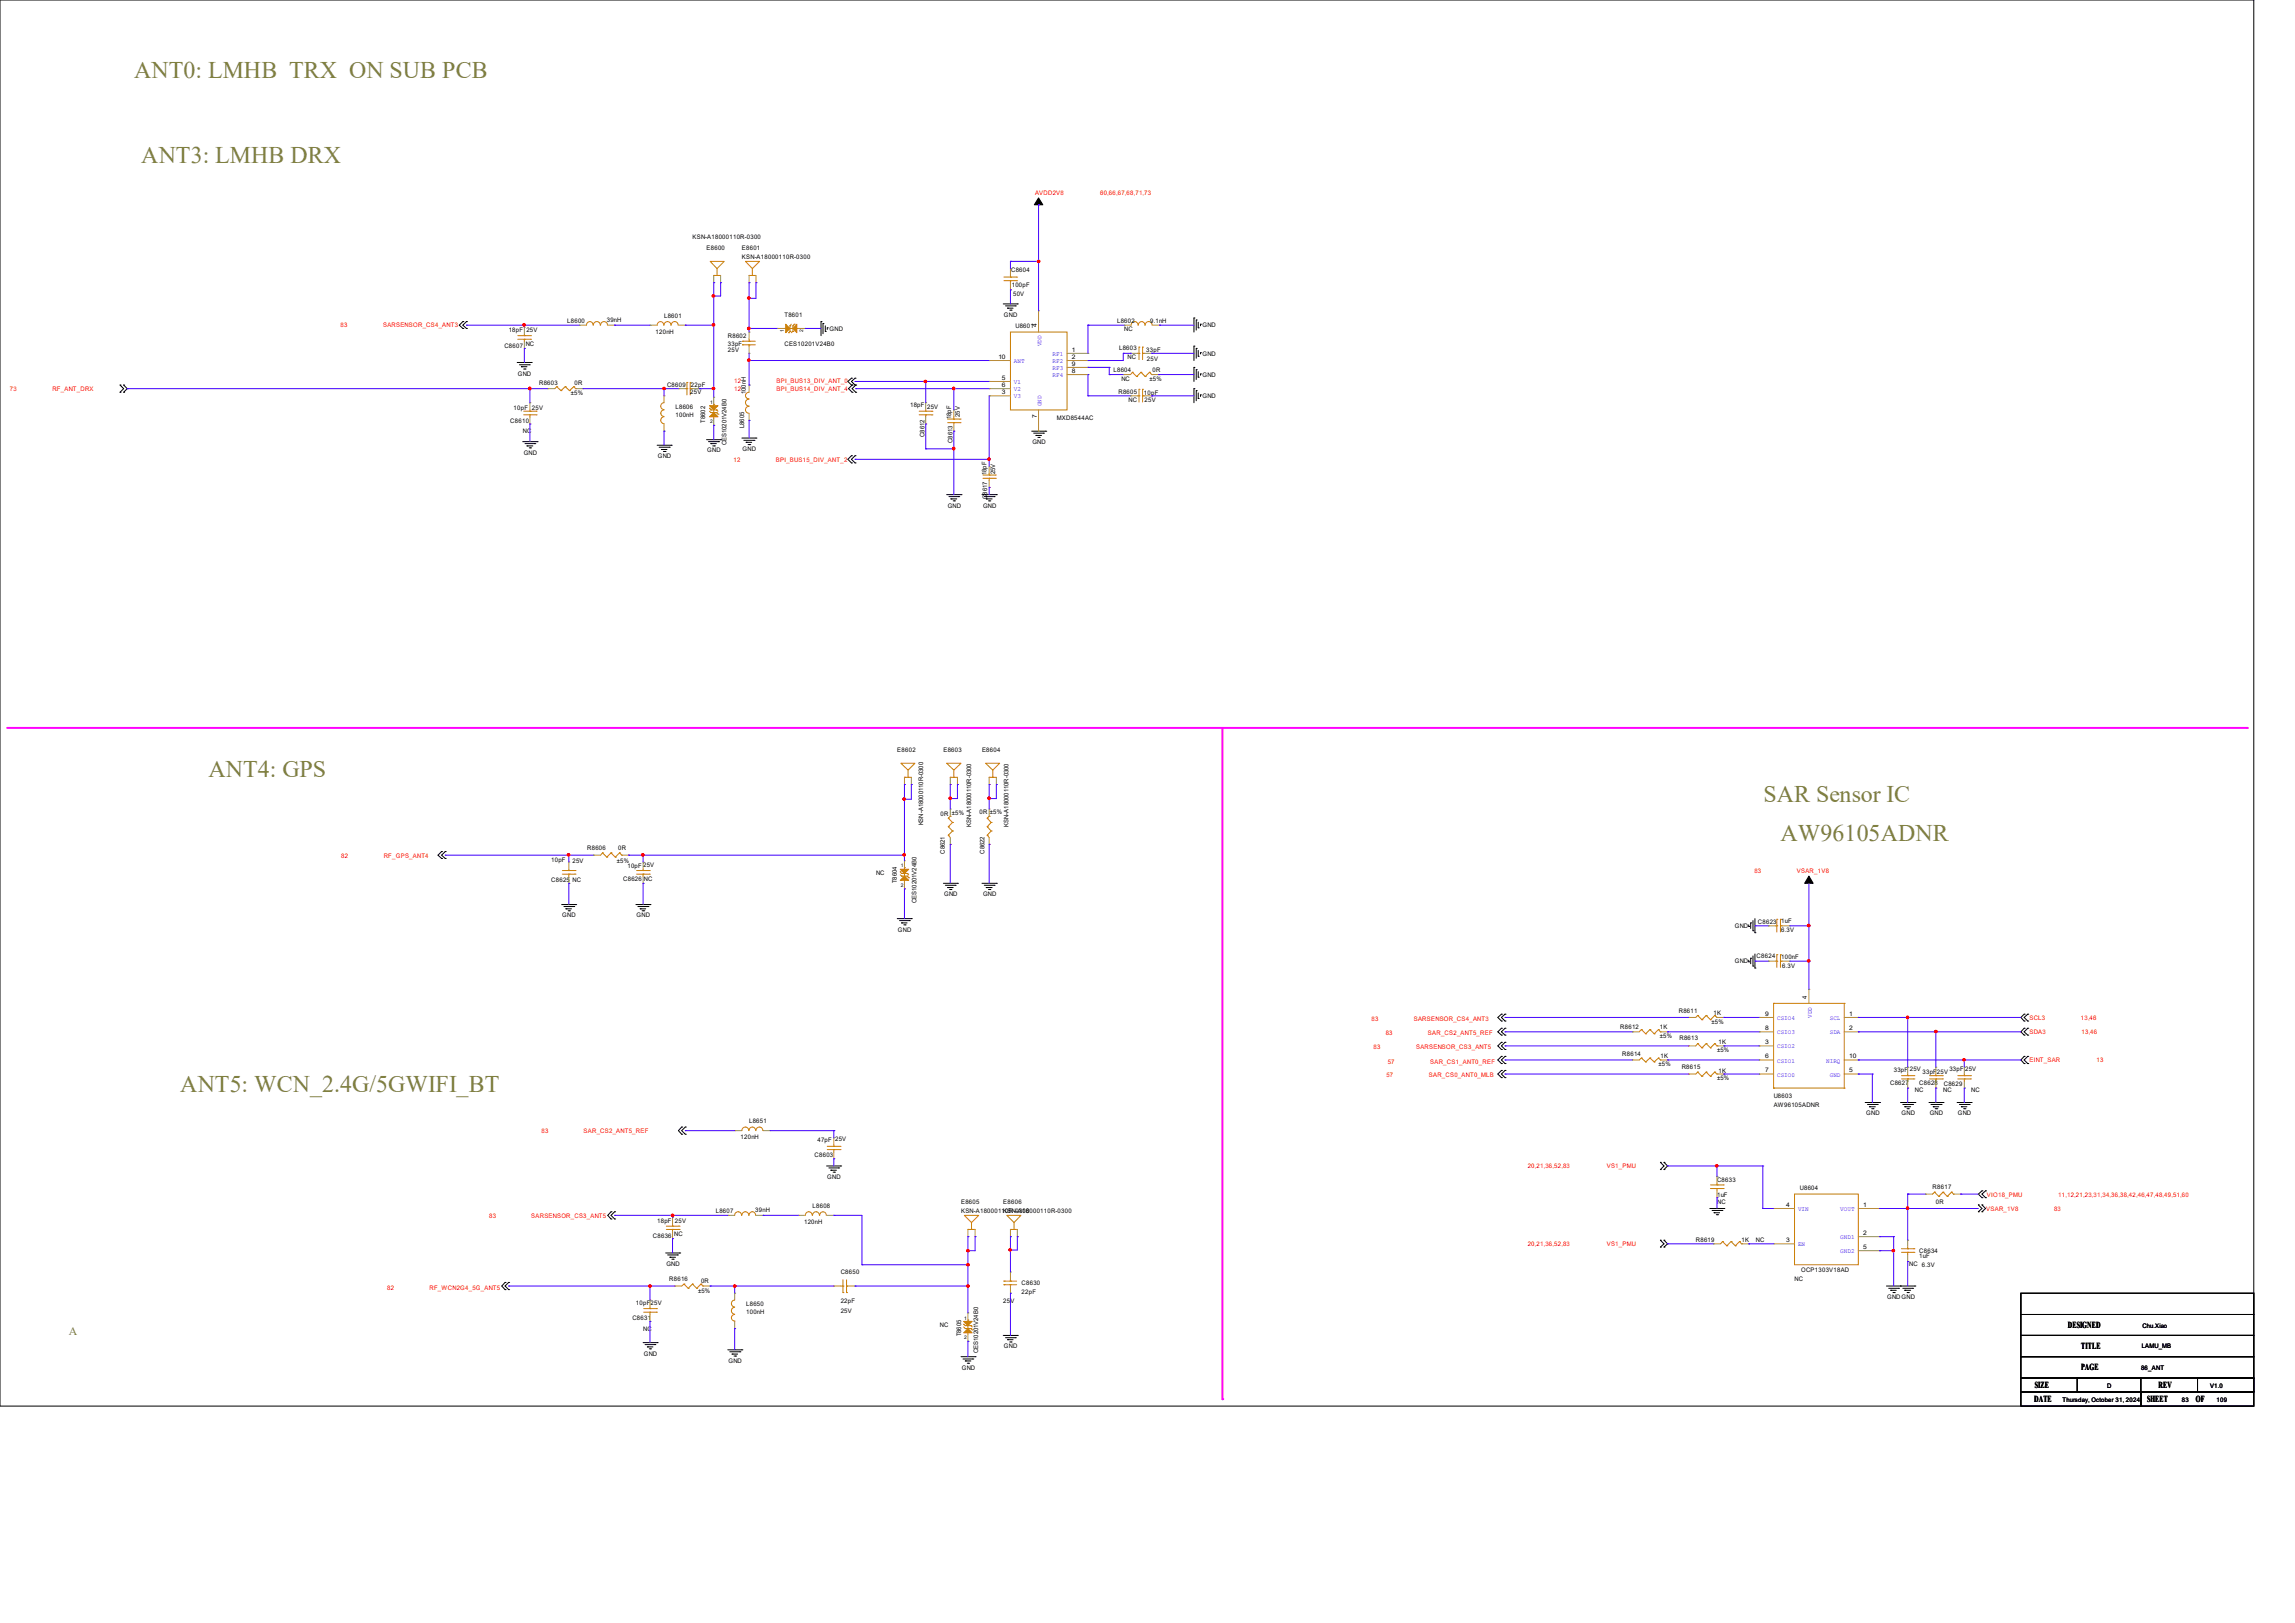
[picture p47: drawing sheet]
<svg xmlns="http://www.w3.org/2000/svg" width="297mm" height="210mm" viewBox="0 0 297 210" stroke-linecap="round" stroke-linejoin="round" font-family="sans-serif">
<defs><g id="words">
<g font-size="3.1" fill="#808040">
<text x="17.4" y="10.1">ANT0: LMHB TRX ON SUB PCB</text>
<text x="18.3" y="21">ANT3: LMHB DRX</text>
<text x="27" y="100.6">ANT4: GPS</text>
<text x="228.2" y="103.8">SAR Sensor IC</text>
<text x="230.4" y="108.8">AW96105ADNR</text>
<text x="23.3" y="141.3">ANT5: WCN_2.4G/5GWIFI_BT</text>
</g>
<text font-size="1.5" fill="#808040" x="8.9" y="172.7">A</text>
<g font-size="1.2">
<text x="267.6" y="171.8">DESIGNED</text>
<text x="263.3" y="179.6">SIZE</text>
<text x="269.4" y="174.6">TITLE</text>
<text x="269.4" y="177.3">PAGE</text>
<text x="279.3" y="179.6">REV</text>
<text x="263.3" y="181.4">DATE</text>
<text x="277.9" y="181.4">SHEET</text>
<text x="284.2" y="181.4">OF</text>
</g>
<g font-size=".8" fill="#f00">
<text x="133.9" y="25.3">AVDD2V8</text>
<text x="142.4" y="25.3">60,66,67,68,71,73</text>
<text x="44.1" y="42.4">83</text>
<text x="49.6" y="42.4">SARSENSOR_CS4_ANT3</text>
<text x="1.3" y="50.6">73</text>
<text x="6.8" y="50.6">RF_ANT_DRX</text>
<text x="95" y="49.6">12</text>
<text x="95" y="50.6">12</text>
<text x="100.5" y="49.6">BPI_BUS13_DIV_ANT_0</text>
<text x="100.5" y="50.6">BPI_BUS14_DIV_ANT_4</text>
<text x="94.9" y="59.7">12</text>
<text x="100.4" y="59.7">BPI_BUS15_DIV_ANT_2</text>
<text x="44.2" y="111">82</text>
<text x="49.7" y="111">RF_GPS_ANT4</text>
<text x="227" y="113">83</text>
<text x="232.5" y="113">VSAR_1V8</text>
<text x="262.6" y="132">SCL3</text>
<text x="269.3" y="132">13,46</text>
<text x="177.5" y="132.1">83</text>
<text x="177.8" y="135.7">83</text>
<text x="179.3" y="133.9">83</text>
<text x="179.6" y="137.7">57</text>
<text x="183" y="132.1">SARSENSOR_CS4_ANT3</text>
<text x="183.3" y="135.7">SARSENSOR_CS3_ANT5</text>
<text x="184.8" y="133.9">SAR_CS2_ANT5_REF</text>
<text x="185.1" y="137.7">SAR_CS1_ANT0_REF</text>
<text x="262.6" y="133.8">SDA3</text>
<text x="262.6" y="137.5">EINT_SAR</text>
<text x="269.4" y="133.8">13,46</text>
<text x="271.3" y="137.5">13</text>
<text x="179.4" y="139.4">57</text>
<text x="184.9" y="139.4">SAR_CS0_ANT0_MLB</text>
<text x="70.1" y="146.6">83</text>
<text x="75.5" y="146.6">SAR_CS2_ANT5_REF</text>
<text x="197.7" y="151.2">20,21,36,52,83</text>
<text x="208" y="151.2">VS1_PMU</text>
<text x="257.1" y="154.8">VIO18_PMU</text>
<text x="266.4" y="154.8">11,12,21,23,31,34,36,38,42,46,47,48,49,51,60</text>
<text x="63.3" y="157.6">83</text>
<text x="68.8" y="157.6">SARSENSOR_CS3_ANT5</text>
<text x="197.7" y="161.2">20,21,36,52,83</text>
<text x="208" y="161.2">VS1_PMU</text>
<text x="257.1" y="156.8">VSAR_1V8</text>
<text x="265.8" y="156.8">83</text>
<text x="50.1" y="166.9">82</text>
<text x="55.6" y="166.9">RF_WCN2G4_5G_ANT5</text>
</g>
<g font-size=".8">
<text x="89.6" y="30.9">KSN-A18000110R-0300</text>
<text x="91.4" y="32.4">E8600</text>
<text x="96" y="32.4">E8601</text>
<text x="96" y="33.5">KSN-A18000110R-0300</text>
<text x="130.9" y="35.1">C8604</text>
<text x="73.4" y="41.7">L8600</text>
<text x="78.5" y="41.7">39nH</text>
<text x="85.9" y="41.1">L8601</text>
<text x="101.5" y="41">T8601</text>
<text x="129.9" y="41">GND</text>
<text x="130.9" y="37.2">100pF</text>
<text x="131.1" y="38.4">50V</text>
<text x="144.6" y="41.8">L8602</text>
<text x="148.9" y="41.7">9.1nH</text>
<text x="65.3" y="45">C8607</text>
<text x="65.8" y="43">18pF 25V</text>
<text x="68" y="44.7">NC</text>
<text x="84.8" y="43.2">120nH</text>
<text x="94.2" y="43.7">R8602</text>
<text x="94.2" y="44.8">33pF</text>
<text x="94.2" y="45.5">25V</text>
<text x="101.5" y="44.7">CES10201V24B0</text>
<text x="107.4" y="42.8">GND</text>
<text x="129.2" y="46.4">10</text>
<text x="131.4" y="42.5">U8601</text>
<text x="134.2" y="42.3" transform="rotate(-90 134.2 42.3)">4</text>
<text x="138.7" y="45.5">1</text>
<text x="138.7" y="46.4">2</text>
<text x="138.7" y="47.3">9</text>
<text x="144.8" y="45.3">L8603</text>
<text x="145.5" y="42.8">NC</text>
<text x="145.9" y="46.5">NC</text>
<text x="148.3" y="45.5">33pF</text>
<text x="148.4" y="46.6">25V</text>
<text x="155.6" y="42.4">GND</text>
<text x="155.6" y="46">GND</text>
<text x="66.5" y="53.1">10pF 25V</text>
<text x="67" y="48.6">GND</text>
<text x="69.8" y="49.9">R8603</text>
<text x="73.9" y="51.1">±5%</text>
<text x="74.3" y="49.9">0R</text>
<text x="86.3" y="50">C8609</text>
<text x="87.4" y="52.9">L8606</text>
<text x="87.4" y="54">100nH</text>
<text x="89.3" y="51">25V</text>
<text x="89.4" y="50">22pF</text>
<text x="96.5" y="51" transform="rotate(-90 96.5 51)">100nH</text>
<text x="117.8" y="52.7">18pF 25V</text>
<text x="124.2" y="53.9" transform="rotate(-90 124.2 53.9)">25V</text>
<text x="129.7" y="49.1">5</text>
<text x="129.7" y="50.1">6</text>
<text x="129.7" y="51">3</text>
<text x="138.7" y="48.3">8</text>
<text x="144.1" y="48.1">L8604</text>
<text x="144.7" y="51">R8605</text>
<text x="145.1" y="49.3">NC</text>
<text x="146.1" y="52.1">NC</text>
<text x="148" y="51.1">10pF</text>
<text x="148.1" y="52.1">25V</text>
<text x="148.8" y="49.3">±5%</text>
<text x="149.2" y="48.1">0R</text>
<text x="155.6" y="48.8">GND</text>
<text x="155.6" y="51.5">GND</text>
<text x="66" y="54.7">C8610</text>
<text x="67.7" y="56.1">NC</text>
<text x="67.8" y="58.8">GND</text>
<text x="85.1" y="59.3">GND</text>
<text x="91.3" y="54.7" transform="rotate(-90 91.3 54.7)">T8602</text>
<text x="91.5" y="58.5">GND</text>
<text x="94" y="57.6" transform="rotate(-90 94 57.6)">CES10201V24B0</text>
<text x="96.1" y="58.4">GND</text>
<text x="96.3" y="55.4" transform="rotate(-90 96.3 55.4)">L8605</text>
<text x="119.6" y="56.5" transform="rotate(-90 119.6 56.5)">C8612</text>
<text x="123.1" y="54.2" transform="rotate(-90 123.1 54.2)">18pF</text>
<text x="123.3" y="57.3" transform="rotate(-90 123.3 57.3)">C8613</text>
<text x="133.6" y="57.4">GND</text>
<text x="134.2" y="54.1" transform="rotate(-90 134.2 54.1)">7</text>
<text x="136.8" y="54.4">MXD8544AC</text>
<text x="122.6" y="65.7">GND</text>
<text x="127.2" y="65.7">GND</text>
<text x="127.7" y="61.5" transform="rotate(-90 127.7 61.5)">18pF</text>
<text x="127.8" y="64.6" transform="rotate(-90 127.8 64.6)">C8617</text>
<text x="128.8" y="61.3" transform="rotate(-90 128.8 61.3)">25V</text>
<text x="116.1" y="97.3">E8602</text>
<text x="122.1" y="97.3">E8603</text>
<text x="127.1" y="97.3">E8604</text>
<text x="119.5" y="106.8" transform="rotate(-90 119.5 106.8)">KSN-A18000110R-0300</text>
<text x="121.7" y="105.5">0R ±5%</text>
<text x="125.7" y="107" transform="rotate(-90 125.7 107)">KSN-A18000110R-0300</text>
<text x="126.8" y="105.3">0R ±5%</text>
<text x="130.5" y="107" transform="rotate(-90 130.5 107)">KSN-A18000110R-0300</text>
<text x="71.3" y="111.6">10pF</text>
<text x="74.1" y="111.7">25V</text>
<text x="76" y="110">R8606</text>
<text x="79.8" y="111.7">±5%</text>
<text x="80" y="109.9">0R</text>
<text x="81.2" y="112.3">10pF 25V</text>
<text x="113.4" y="113.2">NC</text>
<text x="122.3" y="110.5" transform="rotate(-90 122.3 110.5)">C8621</text>
<text x="127.4" y="110.5" transform="rotate(-90 127.4 110.5)">C8622</text>
<text x="71.3" y="114.1">C8625 NC</text>
<text x="72.8" y="118.7">GND</text>
<text x="80.6" y="114">C8626 NC</text>
<text x="82.4" y="118.7">GND</text>
<text x="116.1" y="114.3" transform="rotate(-90 116.1 114.3)">T8604</text>
<text x="118.6" y="116.8" transform="rotate(-90 118.6 116.8)">CES10201V24B0</text>
<text x="122.2" y="116">GND</text>
<text x="127.2" y="116">GND</text>
<text x="227.5" y="119.6">C8623</text>
<text x="230.5" y="119.5">1uF</text>
<text x="116.2" y="120.6">GND</text>
<text x="224.5" y="120.1">GND</text>
<text x="224.5" y="124.7">GND</text>
<text x="227.3" y="123.9">C8624</text>
<text x="230.5" y="120.6">6.3V</text>
<text x="230.5" y="124">100nF</text>
<text x="230.6" y="125.2">6.3V</text>
<text x="217.3" y="131.1">R8611</text>
<text x="221.8" y="131.3">1K</text>
<text x="228.4" y="131.4">9</text>
<text x="233.8" y="129.3" transform="rotate(-90 233.8 129.3)">4</text>
<text x="239.3" y="131.4">1</text>
<text x="209.7" y="133.1">R8612</text>
<text x="209.9" y="136.6">R8614</text>
<text x="214.8" y="133.2">1K</text>
<text x="214.8" y="134.4">±5%</text>
<text x="214.9" y="136.9">1K</text>
<text x="217.4" y="134.6">R8613</text>
<text x="221.5" y="132.5">±5%</text>
<text x="222.2" y="136.2">±5%</text>
<text x="222.4" y="135.1">1K</text>
<text x="228.4" y="136.9">6</text>
<text x="228.4" y="135.1">3</text>
<text x="228.4" y="133.3">8</text>
<text x="239.3" y="136.9">10</text>
<text x="239.3" y="133.3">2</text>
<text x="214.6" y="138">±5%</text>
<text x="217.6" y="138.4">R8615</text>
<text x="222.2" y="139.7">±5%</text>
<text x="222.4" y="138.8">1K</text>
<text x="228.4" y="138.8">7</text>
<text x="229.5" y="142.1">U8603</text>
<text x="229.5" y="143.2">AW96105ADNR</text>
<text x="239.3" y="138.8">5</text>
<text x="244.6" y="140.5">C8627</text>
<text x="245.1" y="138.7">33pF 25V</text>
<text x="247.8" y="141.3">NC</text>
<text x="248.4" y="140.4">C8628</text>
<text x="248.8" y="138.9">33pF25V</text>
<text x="251.5" y="141.3">NC</text>
<text x="251.6" y="140.6">C8629</text>
<text x="252.3" y="138.6">33pF 25V</text>
<text x="255.1" y="141.3">NC</text>
<text x="95.8" y="147.4">120nH</text>
<text x="96.9" y="145.3">L8651</text>
<text x="105.4" y="149.7">C8603</text>
<text x="105.8" y="147.8">47pF 25V</text>
<text x="241.5" y="144.3">GND</text>
<text x="246.1" y="144.3">GND</text>
<text x="249.7" y="144.3">GND</text>
<text x="253.4" y="144.3">GND</text>
<text x="107.1" y="152.6">GND</text>
<text x="124.4" y="155.8">E8605</text>
<text x="129.8" y="155.8">E8606</text>
<text x="222.2" y="153">C8633</text>
<text x="222.2" y="154.8">1uF</text>
<text x="222.2" y="155.7">NC</text>
<text x="232.9" y="154">U8604</text>
<text x="250.1" y="153.9">R8617</text>
<text x="250.5" y="155.7">0R</text>
<text x="84.5" y="160.2">C8636</text>
<text x="85.1" y="158.2">18pF 25V</text>
<text x="87.3" y="160">NC</text>
<text x="92.6" y="156.9">L8607</text>
<text x="97.8" y="156.8">39nH</text>
<text x="104.1" y="158.4">120nH</text>
<text x="105.2" y="156.3">L8608</text>
<text x="124.4" y="156.9">KSN-A18000110R-0300</text>
<text x="129.8" y="156.9">KSN-A18000110R-0300</text>
<text x="219.5" y="160.8">R8619</text>
<text x="225.4" y="160.8">1K</text>
<text x="227.3" y="160.8">NC</text>
<text x="231.1" y="156.2">4</text>
<text x="231.1" y="160.7">3</text>
<text x="241.1" y="156.2">1</text>
<text x="241.1" y="159.8">2</text>
<text x="241.1" y="161.6">5</text>
<text x="86.2" y="163.8">GND</text>
<text x="86.6" y="165.8">R8616</text>
<text x="90.3" y="167.3">±5%</text>
<text x="90.7" y="166">0R</text>
<text x="108.8" y="164.9">C8650</text>
<text x="132.2" y="166.3">C8630</text>
<text x="132.2" y="167.4">22pF</text>
<text x="232.3" y="165.8">NC</text>
<text x="233.1" y="164.6">OCP1303V18AD</text>
<text x="247.1" y="163.8">NC</text>
<text x="248.4" y="162.1">C8634</text>
<text x="248.4" y="162.8">1uF</text>
<text x="248.7" y="164">6.3V</text>
<text x="81.8" y="170.9">C8631</text>
<text x="82.3" y="168.9">10pF25V</text>
<text x="83.2" y="172.2">NC</text>
<text x="96.6" y="169">L8650</text>
<text x="96.6" y="170.1">100nH</text>
<text x="108.8" y="168.6">22pF</text>
<text x="108.8" y="169.9">25V</text>
<text x="121.6" y="171.7">NC</text>
<text x="124.4" y="172.9" transform="rotate(-90 124.4 172.9)">T8605</text>
<text x="129.8" y="168.6">25V</text>
<text x="244.2" y="168.1">GNDGND</text>
<text x="277.3" y="171.8">Chu.Xiao</text>
<text x="83.3" y="175.4">GND</text>
<text x="94.3" y="176.3">GND</text>
<text x="124.5" y="177.2">GND</text>
<text x="126.6" y="175.1" transform="rotate(-90 126.6 175.1)">CES10201V24B0</text>
<text x="129.9" y="174.5">GND</text>
<text x="272.7" y="179.6">D</text>
<text x="277.1" y="177.2">86_ANT</text>
<text x="277.2" y="174.5">LAMU_MB</text>
<text x="286" y="179.6">V1.0</text>
<text x="266.9" y="181.4">Thursday, October 31, 2024</text>
<text x="282.4" y="181.4">83</text>
<text x="286.9" y="181.4">109</text>
</g>
<g font-size=".8" fill="#00c">
<text x="131.2" y="47">ANT</text>
<text x="134.8" y="44.8" transform="rotate(-90 134.8 44.8)">VDD</text>
<text x="136.2" y="46.1">RF1</text>
<text x="136.2" y="47">RF2</text>
<text x="136.2" y="47.9">RF3</text>
<text x="131.2" y="49.7">V1</text>
<text x="131.2" y="50.6">V2</text>
<text x="131.2" y="51.6">V3</text>
<text x="134.8" y="52.6" transform="rotate(-90 134.8 52.6)">GND</text>
<text x="136.2" y="48.8">RF4</text>
<text x="230" y="132">CSIO4</text>
<text x="234.5" y="131.7" transform="rotate(-90 234.5 131.7)">VDD</text>
<text x="236.8" y="132">SCL</text>
<text x="230" y="137.5">CSIO1</text>
<text x="230" y="135.7">CSIO2</text>
<text x="230" y="133.9">CSIO3</text>
<text x="236.3" y="137.5">NIRQ</text>
<text x="236.8" y="133.9">SDA</text>
<text x="230" y="139.3">CSIO0</text>
<text x="236.8" y="139.3">GND</text>
<text x="232.7" y="156.7">VIN</text>
<text x="232.7" y="161.3">EN</text>
<text x="238.2" y="156.7">VOUT</text>
<text x="238.2" y="160.4">GND1</text>
<text x="238.2" y="162.2">GND2</text>
</g>
<g font-size=".6">
<text x="101.4" y="43" transform="rotate(-90 101.4 43)">1</text>
<text x="103.9" y="43" transform="rotate(-90 103.9 43)">2</text>
<text x="91.9" y="52.2">1</text>
<text x="91.9" y="54.7">2</text>
<text x="116.6" y="112.2">1</text>
<text x="116.6" y="114.7">2</text>
<text x="124.8" y="170.8">1</text>
<text x="124.8" y="173.2">2</text>
</g>
</g></defs>
<g fill="none" stroke="#000" stroke-width=".13">
<path d="M0 0h291.7v181.9h-291.7zM129.8 39.3h1.9M130.1 39.6h1.3M130.4 39.9h.1M130.4 39.9h.7M131.4 39.6h.1M131.7 39.3h.1M15.5 50.8h.1M15.5 49.8h.1M15.5 49.8l.5 .5-.5 .5M16 49.8h.1M16 50.8h.1"/>
<path d="M16 49.8l.5 .5-.5 .5M59.9 41.6h.1M59.9 42.5h.1M59.9 41.6l-.5 .5 .5 .4M60.4 41.6h.1M60.4 42.5h.1M60.4 41.6l-.5 .5 .5 .4M66.9 46.9h1.8M67.2 47.2h1.3M67.5 47.5h.1M67.5 47.5h.7M67.6 57.1h1.9"/>
<path d="M67.8 47.8h.1M67.9 47.8h.1M67.9 57.4h1.3M68.2 57.7h.1M68.2 57.7h.8M68.5 47.2h.1M68.5 58h.2M68.7 58h.1M68.7 46.9h.1M69.2 57.4h.1M69.5 57.1h.1M85 57.6h1.9"/>
<path d="M85.3 57.9h1.3M85.6 58.2h.1M85.6 58.2h.7M85.9 58.4h.2M86.1 58.4h.1M86.6 57.9h.1M86.9 57.6h.1M91.4 56.9h1.9M91.7 57.1h1.3M92 57.4h.1M92 57.4h.7M92.2 57.7h.3"/>
<path d="M92.5 57.7h.1M93 57.1h.1M93.3 56.9h.1M96 56.7h1.8M96.3 57h1.3M96.6 57.2h.1M96.6 57.2h.7M96.8 57.5h.2M97 57.5h.1M97.6 57h.1M97.8 56.7h.1M106.3 41.6h.1"/>
<path d="M106.3 41.6v1.8M106.5 41.9h.1M106.5 41.9v1.3M106.8 42.9h.1M106.8 42.2v.7M107.1 42.4h.1M107.1 42.4v.2M110.2 48.9h.1M110.2 49.8h.1M110.2 59h.1M110.2 59.9h.1M110.2 48.9l-.5 .5 .5 .4"/>
<path d="M110.2 59l-.5 .4 .5 .5M110.3 49.8h.1M110.3 50.8h.1M110.3 49.8l-.5 .5 .5 .5M110.7 48.9h.1M110.7 49.8h.1M110.7 59h.1M110.7 59.9h.1M110.7 48.9l-.5 .5 .5 .4M110.7 59l-.5 .4 .5 .5M110.7 50.8h.1M110.7 49.8l-.4 .5 .4 .5"/>
<path d="M130.7 40.1h.2M130.9 40.1h.1M133.5 55.8h1.8M133.8 56h1.2M134.1 56.3h.1M134.1 56.3h.7M134.3 56.6h.2M134.5 56.6h.1M135 56h.1M135.3 55.8h.1M154.5 41.1h.1M154.5 44.8h.1"/>
<path d="M154.5 47.5h.1M154.5 50.3h.1M154.5 41.1v1.9M154.5 44.8v1.9M154.5 47.5v1.9M154.5 50.3v1.8M154.8 41.4h.1M154.8 45.1h.1M154.8 47.8h.1M154.8 50.5h.1M154.8 41.4v1.3M154.8 45.1v1.3"/>
<path d="M154.8 47.8v1.3M154.8 50.5v1.4M155.1 42.4h.1M155.1 46.1h.1M155.1 48.8h.1M155.1 51.6h.1M155.1 41.7v.7M155.1 45.3v.8M155.1 48.1v.7M155.1 50.8v.8M155.4 42h.1M155.4 45.6h.1"/>
<path d="M155.4 48.4h.1M155.4 51.1h.1M155.4 42v.2M155.4 45.6v.2M155.4 48.4v.2M155.4 51.1v.2M122.5 64h1.9M122.8 64.3h1.3M123.1 64.6h.1M123.1 64.6h.7M123.4 64.8h.1M123.5 64.8h.1"/>
<path d="M124.1 64.3h.1M124.4 64h.1M127.1 64h1.8M127.4 64.3h1.3M127.6 64.6h.1M127.6 64.6h.8M127.9 64.8h.2M128.1 64.8h.1M128.7 64.3h.1M128.9 64h.1M57.1 110.2h.1M57.1 111.1h.1"/>
<path d="M57.1 110.2l-.4 .5 .4 .4M57.6 110.2h.1M57.6 111.1h.1M57.6 110.2l-.5 .5 .5 .4M72.7 117.1h1.8M73 117.3h1.3M73.2 117.6h.1M73.2 117.6h.8M73.5 117.9h.2M73.7 117.9h.1M74.3 117.3h.1M74.5 117.1h.1"/>
<path d="M82.3 117.1h1.8M82.5 117.3h1.4M82.8 117.6h.1M82.8 117.6h.8M83.1 117.9h.2M83.3 117.9h.1M83.9 117.3h.1M84.1 117.1h.1M116.1 118.9h1.8M116.4 119.1h1.3M116.7 119.4h.1M116.7 119.4h.7"/>
<path d="M117 119.7h.1M117.1 119.7h.1M117.7 119.1h.1M117.9 118.9h.1M122.1 114.3h1.8M122.3 114.6h1.3M122.6 114.9h.1M122.6 114.9h.8M122.9 115.1h.2M123.1 115.1h.1M123.6 114.6h.1M123.9 114.3h.1"/>
<path d="M127.1 114.3h1.8M127.4 114.6h1.3M127.6 114.9h.1M127.6 114.9h.8M127.9 115.1h.2M128.1 115.1h.1M128.7 114.6h.1M128.9 114.3h.1M226.3 119.9h.1M226.3 119.7v.2M226.6 119.4h.1M226.6 119.4v.7"/>
<path d="M226.9 119.1v1.3M227.1 118.9v1.8M194.3 131.2h.1M194.3 132.1h.1M194.3 134.9h.1M194.3 135.8h.1M194.3 133.1h.1M194.3 133.9h.1M194.3 136.7h.1M194.3 137.6h.1M194.3 138.5h.1M194.3 139.4h.1"/>
<path d="M194.3 131.2l-.5 .5 .5 .4M194.3 134.9l-.5 .4 .5 .5M194.3 133.1l-.5 .4 .5 .4M194.3 136.7l-.5 .5 .5 .4M194.3 138.5l-.5 .5 .5 .4M194.8 131.2h.1M194.8 132.1h.1M194.8 134.9h.1M194.8 135.8h.1M194.8 133.1h.1M194.8 133.9h.1M194.8 136.7h.1"/>
<path d="M194.8 137.6h.1M194.8 138.5h.1M194.8 139.4h.1M194.8 131.2l-.5 .5 .5 .4M194.8 134.9l-.5 .4 .5 .5M194.8 133.1l-.5 .4 .5 .4M194.8 136.7l-.5 .5 .5 .4M194.8 138.5l-.5 .5 .5 .4M226.3 124.5h.1M226.3 124.2v.3M226.6 124h.1M226.6 124v.7"/>
<path d="M226.9 120.4h.1M226.9 125h.1M226.9 123.7v1.3M227.1 120.7h.1M227.1 125.3h.1M227.1 123.4v1.9M262 131.2h.1M262 132.1h.1M262 133.1h.1M262 133.9h.1M262 136.7h.1M262 137.6h.1"/>
<path d="M262 131.2l-.5 .5 .5 .4M262 133.1l-.5 .4 .5 .4M262 136.7l-.5 .5 .5 .4M262.4 132.1h.1M262.4 131.2h.1M262.4 133.9h.1M262.4 133.1h.1M262.4 137.6h.1M262.4 136.7h.1M262.4 131.2l-.4 .5 .4 .4M262.4 133.1l-.4 .4 .4 .4M262.4 136.7l-.4 .5 .4 .4"/>
<path d="M79.1 156.8h.1M79.1 157.7h.1M79.1 156.8l-.4 .5 .4 .4M79.5 156.8h.1M79.5 157.7h.1M79.5 156.8l-.4 .5 .4 .4M88.2 145.8h.1M88.2 146.8h.1M88.2 145.8l-.4 .5 .4 .5M88.7 145.8h.1M88.7 146.8h.1M88.7 145.8l-.5 .5 .5 .5"/>
<path d="M107 150.9h1.8M107.3 151.1h1.2M107.5 151.4h.1M107.5 151.4h.7M107.8 151.7h.2M108 151.7h.1M108.5 151.1h.1M108.8 150.9h.1M214.9 151.3h.1M214.9 150.4h.1M214.9 150.4l.4 .5-.4 .4M215.3 150.4h.1"/>
<path d="M215.3 151.3h.1M215.3 150.4l.5 .5-.5 .4M221.3 156.4h1.8M221.6 156.6h1.2M221.8 156.9h.1M221.8 156.9h.7M222.1 157.2h.2M222.3 157.2h.1M222.8 156.6h.1M223.1 156.4h.1M241.4 142.7h1.8M241.7 142.9h1.3"/>
<path d="M241.9 143.2h.1M241.9 143.2h.8M242.2 143.5h.2M242.4 143.5h.1M243 142.9h.1M243.2 142.7h.1M246 142.7h1.8M246.3 142.9h1.2M246.5 143.2h.1M246.5 143.2h.8M246.8 143.5h.2M247 143.5h.1"/>
<path d="M247.5 142.9h.1M247.8 142.7h.1M249.6 142.7h1.9M249.9 142.9h1.3M250.2 143.2h.1M250.2 143.2h.7M250.4 143.5h.3M250.7 143.5h.1M251.2 142.9h.1M251.5 142.7h.1M253.3 142.7h1.8M253.6 142.9h1.2"/>
<path d="M253.8 143.2h.1M253.8 143.2h.8M254.1 143.5h.2M254.3 143.5h.1M254.8 142.9h.1M255.1 142.7h.1M256 155.9h.1M256 156.8h.1M256 155.9l.5 .5-.5 .4M256.5 154.1h.1M256.5 155h.1M256.5 155.9h.1"/>
<path d="M256.5 156.8h.1M256.5 154.1l-.5 .4 .5 .5M256.5 155.9l.5 .5-.5 .4M257 155h.1M257 154.1h.1M257 154.1l-.5 .4 .5 .5M65.4 165.9h.1M65.4 166.9h.1M65.4 165.9l-.5 .5 .5 .5M65.8 165.9h.1M65.8 166.9h.1M65.8 165.9l-.4 .5 .4 .5"/>
<path d="M83.2 173.7h1.8M83.5 174h1.3M83.8 174.3h.1M83.8 174.3h.7M84 174.5h.2M84.2 174.5h.1M84.8 174h.1M85 173.7h.1M86.1 162.1h1.9M86.4 162.4h1.3M86.7 162.7h.1M86.7 162.7h.7"/>
<path d="M87 162.9h.1M87.1 162.9h.1M87.7 162.4h.1M88 162.1h.1M94.2 174.7h1.8M94.4 174.9h1.4M94.7 175.2h.1M94.7 175.2h.8M95 175.5h.2M95.2 175.5h.1M95.8 174.9h.1M96 174.7h.1"/>
<path d="M124.4 175.6h1.8M124.6 175.9h1.3M124.9 176.1h.1M124.9 176.1h.7M125.2 176.4h.1M125.3 176.4h.1M125.9 175.9h.1M126.2 175.6h.1M129.8 172.8h1.9M130.1 173.1h1.3M130.4 173.4h.1M130.4 173.4h.7"/>
<path d="M130.7 173.7h.2M130.9 173.7h.1M131.4 173.1h.1M131.7 172.8h.1M214.9 161.4h.1M214.9 160.5h.1M214.9 160.5l.4 .5-.4 .4M215.3 160.5h.1M215.3 161.4h.1M215.3 160.5l.5 .5-.5 .4M244.1 166.4h3.7M244.4 166.7h1.3"/>
<path d="M244.7 167h.1M244.7 167h.7M245 167.3h.2M245.2 167.3h.1M245.7 166.7h.1M246 166.4h.1M246.3 166.7h1.2M246.5 167h.1M246.5 167h.8M246.8 167.3h.2M247 167.3h.1M247.5 166.7h.1"/>
<path d="M247.8 166.4h.1M261.5 175.6h30.2v2.7h-30.2zM261.5 178.3h30.2v1.8h-30.2zM261.5 170.1h30.2v2.7h-30.2zM261.5 167.3h30.2v2.8h-30.2zM261.5 172.8h30.2v2.8h-30.2zM268.8 178.3h8.3v1.8h-8.3zM284.4 178.3h7.3v1.8h-7.3zM261.5 180.1h15.6v1.8h-15.6zM277.1 180.1h14.6v1.8h-14.6z"/>
</g>
<path d="M.9 94.2h289.9M158.2 94.2v86.9M290.8 94.2h.1M158.2 181.1h.1" fill="none" stroke="#f0f" stroke-width=".25"/>
<g fill="#000" stroke="#000" stroke-width=".13">
<path d="M134.4 25.6l.6 .9h-1.1z" fill-rule="evenodd"/>
<path d="M234.1 113.4l.6 .9h-1.1z" fill-rule="evenodd"/>
</g>
<g fill="none" stroke="#cc8006" stroke-width=".13">
<path d="M91.9 33.8h1.8l-.9 1zM92.4 35.6h.1M92.4 35.6h.9M92.8 35.6h.1M92.8 34.8v.8M96.5 33.8h1.8l-.9 1zM96.9 35.6h.1M96.9 35.6h.9M97.4 35.6h.1M97.4 34.8v.8M129.9 36.3h1.7M129.9 35.9h1.7"/>
<path d="M130.8 35.9h.1M130.8 36.3h.1M130.8 35.6v.3M130.8 36.3v.3M131.6 36.3h.1M131.6 35.9h.1M67 43.9h1.7M67 43.4h1.7M67.8 53.7h1.6M67.8 53.2h1.6M67.9 43.4h.1M67.9 43.9h.1"/>
<path d="M67.9 43.3v.1M67.9 43.9v.3M68.6 53.2h.1M68.6 53.7h.1M68.6 53v.2M68.6 53.7v.2M68.7 43.9h.1M68.7 43.4h.1M69.4 53.7h.1M69.4 53.2h.1M72.1 50h.1M72.1 50l-.3 .3"/>
<path d="M72.1 50l.5 .5M72.6 50.5h.1M73.2 50h.1M73.2 50l-.6 .5M73.2 50l.5 .5M73.7 50.5h.1M74.3 50h.1M74.3 50l-.6 .5M74.3 50l.2 .3M74.5 50.3h.1M76.7 42.1a.42 .42 0 0 0-.4-.5 .42 .42 0 0 0-.4 .5M77.7 42.1a.44 .44 0 0 0-.5-.5 .44 .44 0 0 0-.4 .5"/>
<path d="M78.6 42.1a.44 .44 0 0 0-.4-.5 .44 .44 0 0 0-.5 .5M85.9 42.1a.42 .42 0 0 0-.4-.5 .42 .42 0 0 0-.5 .5M85.9 53.9a.45 .45 0 0 0-.4 .5 .45 .45 0 0 0 .4 .4M85.9 53a.42 .42 0 0 0-.4 .5 .42 .42 0 0 0 .4 .4M85.9 52.1a.45 .45 0 0 0-.4 .5 .45 .45 0 0 0 .4 .4M86.8 42.1a.44 .44 0 0 0-.4-.5 .44 .44 0 0 0-.5 .5M87.8 42.1a.44 .44 0 0 0-.5-.5 .44 .44 0 0 0-.4 .5M88.7 50.3h.2M88.9 50.3h.1M88.9 49.5h.1M88.9 49.5v1.6M89.3 49.5h.1"/>
<path d="M89.3 50.3h.1M89.3 50.3h.3M89.3 49.5v1.6M91.8 52.8h.1M91.8 53.2l.2 .2M91.8 52.8l.2 .2M92 53.4h.1M92 53h.1M92 53.4h.7M92 53h.7M92.4 52.3h.1M92.4 52.3v1.8"/>
<path d="M92.7 53.4h.1M92.7 53h.1M92.7 53.4l.2 .2M92.7 53l.2 .2M92.9 53.6h.1M96.1 44.2h.1M96.1 44.6h.1M96.1 44.2h1.6M96.1 44.6h1.6M96.5 53a.43 .43 0 0 0 .4 .5M96.9 52.6a.45 .45 0 0 0-.4 .4M96.9 51.6a.44 .44 0 0 0-.4 .5 .44 .44 0 0 0 .4 .4"/>
<path d="M96.9 50.8a.42 .42 0 0 0-.4 .4 .42 .42 0 0 0 .4 .4M96.9 44.6h.1M96.9 44.2h.1M96.9 43.9v.3M96.9 44.6v.2M101.5 42.5h.1M101.5 42.5h1.8M102.1 43.1h.1M102.2 42.2h.1M102.2 42.9h.1M102.2 42.2v.7M102.2 42.9l-.1 .2"/>
<path d="M102.4 42l-.2 .2M102.6 42.9h.1M102.6 42.2h.1M102.6 42.9l-.2 .2M102.6 42.2v.7M102.8 42h.1M102.8 42l-.2 .2M119 53.7h1.6M119 53.2h1.6M119.8 53.2h.1M119.8 53.7h.1M119.8 53v.2"/>
<path d="M119.8 53.7v.2M120.6 53.7h.1M120.6 53.2h.1M122.6 54.2h1.6M122.6 54.7h1.6M123.4 54.7h.1M123.4 54.2h.1M123.4 53.9v.3M123.4 54.7v.2M124.2 54.2h.1M124.2 54.7h.1M130.8 43h7.3v10h-7.3z"/>
<path d="M146.6 48.2h.1M146.6 48.2l-.3 .3M146.6 48.2l.5 .5M147.1 48.7h.1M147.2 51.2h.2M147.2 45.7h.2M147.3 42.1a.44 .44 0 0 0-.5-.5 .44 .44 0 0 0-.4 .5M147.4 51.2h.1M147.4 50.4h.1M147.4 45.7h.1M147.4 44.9h.1M147.4 44.9v1.6"/>
<path d="M147.4 50.4v1.6M147.7 48.2h.1M147.7 48.2l-.6 .5M147.7 48.2l.5 .5M147.9 50.4h.1M147.9 51.2h.1M147.9 44.9h.1M147.9 45.7h.1M147.9 51.2h.2M147.9 44.9v1.6M147.9 50.4v1.6M147.9 45.7h.2"/>
<path d="M148.2 42.1a.42 .42 0 0 0-.5-.5 .42 .42 0 0 0-.4 .5M148.2 48.7h.1M148.8 48.2h.1M148.8 48.2l-.6 .5M148.8 48.2l.3 .3M149.1 48.5h.1M149.1 42.1a.44 .44 0 0 0-.4-.5 .44 .44 0 0 0-.5 .5M127.2 61.9h1.6M127.2 61.5h1.6M128 61.5h.1M128 61.9h.1M128 61.3v.2"/>
<path d="M128 61.9v.3M128.8 61.9h.1M128.8 61.5h.1M116.6 98.8h1.8l-.9 .9zM117.5 99.7v.9M122.5 98.8h1.9l-1 .9zM123.4 99.7v.9M127.6 98.8h1.8l-.9 .9zM128.5 99.7v.9M72.8 113.1h1.6M72.8 112.6h1.6M73.6 112.6h.1"/>
<path d="M73.6 113.1h.1M73.6 112.5v.1M73.6 113.1v.3M74.4 113.1h.1M74.4 112.6h.1M78 110.4h.1M78 110.4l-.3 .3M78 110.4l.5 .5M78.5 110.9h.1M79.1 110.4h.1M79.1 110.4l-.6 .5M79.1 110.4l.5 .5"/>
<path d="M79.6 110.9h.1M80.2 110.4h.1M80.2 110.4l-.6 .5M80.2 110.4l.3 .3M80.5 110.7h.1M82.4 113.1h1.6M82.4 112.6h1.6M83.2 112.6h.1M83.2 113.1h.1M83.2 112.5v.1M83.2 113.1v.3M84 113.1h.1"/>
<path d="M84 112.6h.1M116.5 112.8h.1M116.5 113.2l.2 .2M116.5 112.8l.2 .2M116.7 113.4h.1M116.7 113h.1M116.7 113.4h.7M116.7 113h.7M117.1 100.6h.1M117.1 112.3h.1M117.1 100.6h.8M117.1 112.3v1.8"/>
<path d="M117.4 113.4h.1M117.4 113h.1M117.4 113.4l.2 .2M117.4 113l.2 .2M117.5 100.6h.1M117.6 113.6h.1M122.7 108.1h.1M122.7 107h.1M122.7 105.9h.1M122.7 108.1l.3 .3M122.7 107l.6 .5M122.7 105.9l.6 .5"/>
<path d="M123 105.6h.1M123 100.6h.1M123 100.6h.9M123 105.6l-.3 .3M123.3 107.5h.1M123.3 106.4h.1M123.3 107.5l-.6 .6M123.3 106.4l-.6 .6M123.4 100.6h.1M127.8 108.1h.1M127.8 107h.1M127.8 105.9h.1"/>
<path d="M127.8 108.1l.2 .3M127.8 107l.5 .5M127.8 105.9l.5 .5M128 105.6h.1M128 100.6h.1M128 100.6h.9M128 105.6l-.2 .3M128.3 107.5h.1M128.3 106.4h.1M128.3 107.5l-.5 .6M128.3 106.4l-.5 .6M128.5 100.6h.1"/>
<path d="M229.8 119.8h.2M230 119.8h.1M230 119h.1M230 119v1.6M230.4 119h.1M230.4 119.8h.1M230.4 119.8h.3M230.4 119v1.6M212.4 136.9h.1M212.4 133.2h.1M212.4 136.9l-.3 .3M212.4 136.9l.6 .5"/>
<path d="M212.4 133.2l-.3 .3M212.4 133.2l.6 .6M213 137.4h.1M213 133.8h.1M213.5 136.9h.1M213.5 133.2h.1M213.5 136.9l-.5 .5M213.5 136.9l.6 .5M213.5 133.2l-.5 .6M213.5 133.2l.6 .6M214.1 137.4h.1M214.1 133.8h.1"/>
<path d="M214.6 136.9h.1M214.6 133.2h.1M214.6 136.9l-.5 .5M214.6 136.9l.3 .3M214.6 133.2l-.5 .6M214.6 133.2l.3 .3M214.9 137.2h.1M214.9 133.5h.1M219.7 138.7h.1M219.7 135h.1M219.7 131.4h.1M219.7 138.7l-.2 .3"/>
<path d="M219.7 138.7l.6 .6M219.7 135l-.2 .3M219.7 135l.6 .6M219.7 131.4l-.2 .3M219.7 131.4l.6 .6M220.3 139.3h.1M220.3 135.6h.1M220.3 132h.1M220.8 138.7h.1M220.8 135h.1M220.8 131.4h.1M220.8 138.7l-.5 .6"/>
<path d="M220.8 138.7l.6 .6M220.8 135l-.5 .6M220.8 135l.6 .6M220.8 131.4l-.5 .6M220.8 131.4l.6 .6M221.4 139.3h.1M221.4 135.6h.1M221.4 132h.1M221.9 138.7h.1M221.9 135h.1M221.9 131.4h.1M221.9 138.7l-.5 .6"/>
<path d="M221.9 138.7l.3 .3M221.9 135l-.5 .6M221.9 135l.3 .3M221.9 131.4l-.5 .6M221.9 131.4l.3 .3M222.2 139h.1M222.2 135.3h.1M222.2 131.7h.1M229.5 129.8h.1M229.5 129.8v11M229.5 129.8h9.2M229.8 124.4h.2"/>
<path d="M230 124.4h.1M230 123.5h.1M230 123.5v1.7M230.4 123.5h.1M230.4 124.4h.1M230.4 123.5v1.7M230.4 124.4h.3M238.7 129.8h.1M238.7 129.8v11M246.1 139.6h1.6M246.1 139.2h1.6M246.9 139.2h.1"/>
<path d="M246.9 139.6h.1M246.9 139v.2M246.9 139.6v.3M247.7 139.6h.1M247.7 139.2h.1M249.7 139.6h1.7M249.7 139.2h1.7M250.5 139.2h.1M250.5 139.6h.1M250.5 139v.2M250.5 139.6v.3M251.4 139.6h.1"/>
<path d="M251.4 139.2h.1M253.4 139.6h1.6M253.4 139.2h1.6M254.2 139.2h.1M254.2 139.6h.1M254.2 139v.2M254.2 139.6v.3M255 139.6h.1M255 139.2h.1M86.2 159.1h1.7M86.2 158.7h1.7M87 158.7h.1"/>
<path d="M87 159.1h.1M87 158.5v.2M87 159.1v.3M87.9 159.1h.1M87.9 158.7h.1M96 157.3a.44 .44 0 0 0-.5-.5 .44 .44 0 0 0-.4 .5M96.9 157.3a.44 .44 0 0 0-.4-.5 .44 .44 0 0 0-.5 .5M96.9 146.3a.44 .44 0 0 0-.4-.5 .44 .44 0 0 0-.5 .5M97.8 157.3a.43 .43 0 0 0-.4-.5 .43 .43 0 0 0-.5 .5M97.8 146.3a.43 .43 0 0 0-.4-.5 .43 .43 0 0 0-.5 .5M98.7 146.3a.44 .44 0 0 0-.4-.5 .44 .44 0 0 0-.5 .5M105.1 157.3a.44 .44 0 0 0-.4-.5 .44 .44 0 0 0-.5 .5"/>
<path d="M106 157.3a.44 .44 0 0 0-.4-.5 .44 .44 0 0 0-.4 .5M106.9 157.3a.43 .43 0 0 0-.4-.5 .43 .43 0 0 0-.4 .5M107.1 148.8h1.6M107.1 148.3h1.6M107.9 148.3h.1M107.9 148.8h.1M107.9 148.1v.2M107.9 148.8v.3M108.7 148.8h.1M108.7 148.3h.1M124.8 157.3h1.9l-1 .9zM125.3 159.1h.1"/>
<path d="M125.3 159.1h.9M125.7 159.1h.1M125.7 158.2v.9M130.3 157.3h1.8l-.9 .9zM130.8 159.1h.1M130.8 159.1h.9M131.2 159.1h.1M131.2 158.2v.9M221.4 153.8h1.6M221.4 153.3h1.6M222.2 153.3h.1M222.2 153.8h.1"/>
<path d="M222.2 153.2v.1M222.2 153.8v.3M223 153.8h.1M223 153.3h.1M229.5 140.8h.1M229.5 140.8h9.2M232.2 154.5h8.3v9.2h-8.3zM238.7 140.8h.1M250.4 154.3h.1M250.4 154.3l-.3 .2M250.4 154.3l.5 .5M250.9 154.8h.1"/>
<path d="M251.5 154.3h.1M251.5 154.3l-.6 .5M251.5 154.3l.5 .5M252 154.8h.1M252.6 154.3h.1M252.6 154.3l-.6 .5M252.6 154.3l.2 .2M252.8 154.5h.1M83.3 169.8h1.7M83.3 169.3h1.7M84.1 169.3h.1M84.1 169.8h.1"/>
<path d="M84.1 169.2v.1M84.1 169.8v.3M85 169.8h.1M85 169.3h.1M88.5 166.2h.1M88.5 166.2l-.3 .2M88.5 166.2l.6 .5M89.1 166.7h.1M89.6 166.2h.1M89.6 166.2l-.5 .5M89.6 166.2l.6 .5M90.2 166.7h.1"/>
<path d="M90.7 166.2h.1M90.7 166.2l-.5 .5M90.7 166.2l.3 .2M91 166.4h.1M95.1 170.1a.42 .42 0 0 0-.4 .4 .42 .42 0 0 0 .4 .4M95.1 169.2a.45 .45 0 0 0-.4 .4 .45 .45 0 0 0 .4 .5M95.1 168.2a.45 .45 0 0 0-.4 .5 .45 .45 0 0 0 .4 .4M108.8 166.4h.3M109.1 167.3h.1M109.1 166.4h.1M109.1 165.6v1.7M109.6 166.4h.1"/>
<path d="M109.6 167.3h.1M109.6 165.6v1.7M124.7 171.4h.1M124.7 171.7l.2 .2M124.7 171.4l.2 .1M124.9 171.9h.1M124.9 171.5h.1M124.9 171.9h.7M124.9 171.5h.7M125.3 170.8h.1M125.3 170.8v1.8M125.6 171.9h.1"/>
<path d="M125.6 171.5h.1M125.6 171.9l.2 .2M125.6 171.5l.2 .2M125.8 172.1h.1M129.9 165.8h.1M129.9 166.2h.1M129.9 165.8h1.7M129.9 166.2h1.7M130.8 166.2h.1M130.8 165.8h.1M130.8 165.5v.3M130.8 166.2v.2"/>
<path d="M222.9 160.7h.1M222.9 160.7l-.2 .3M222.9 160.7l.6 .5M223.5 161.2h.1M224 160.7h.1M224 160.7l-.5 .5M224 160.7l.6 .5M224.6 161.2h.1M225.1 160.7h.1M225.1 160.7l-.5 .5M225.1 160.7l.3 .3M225.4 161h.1"/>
<path d="M246.1 162.1h1.6M246.1 161.6h1.6M246.9 161.6h.1M246.9 162.1h.1M246.9 161.4v.2M246.9 162.1v.2M247.7 162.1h.1M247.7 161.6h.1"/>
</g>
<g fill="none" stroke="#a84" stroke-width=".13">
<path d="M92.4 36.6h.1M92.4 35.6v1M93.3 36.6h.1M93.3 35.6v1M96.9 36.6h.1M96.9 35.6v1M97.8 36.6h.1M97.8 35.6v1M130.8 37.5h.1M130.8 34.8h.1M130.8 34.8v.8M130.8 36.6v.9"/>
<path d="M67.9 45.1h.1M67.9 42.3h.1M67.9 42.3v1M67.9 44.2v.9M68.6 54.9h.1M68.6 52.1h.1M68.6 52.1v.9M68.6 53.9v1M70.9 50.3h.1M70.9 50.3h.9M74.5 50.3h.9M75 42.1h.1"/>
<path d="M75 42.1h.9M75.4 50.3h.1M78.7 42.1h.8M79.5 42.1h.1M84.1 42.1h.1M84.1 42.1h.9M85.9 55.8h.1M85.9 51.2h.1M85.9 51.2v.9M85.9 54.9v.9M87.8 50.3h.1M87.8 42.1h.9"/>
<path d="M87.8 50.3h.9M88.7 42.1h.1M89.6 50.3h.9M90.5 50.3h.1M92.4 51.4h.1M92.4 55h.1M92.4 51.4v.9M92.4 54.1v.9M96.9 54.4h.1M96.9 49.8h.1M96.9 43h.1M96.9 45.7h.1"/>
<path d="M96.9 43v.9M96.9 44.8v.9M96.9 49.8v1M96.9 53.5v.9M100.6 42.5h.1M100.6 42.5h.9M103.3 42.5h.9M104.2 42.5h.1M119.8 54.9h.1M119.8 52.1h.1M119.8 52.1v.9M119.8 53.9v1"/>
<path d="M123.4 53h.1M123.4 55.8h.1M123.4 53v.9M123.4 54.9v.9M128 46.7h.1M128 49.4h.1M128 50.3h.1M128 51.2h.1M128 51.2h2.8M128 50.3h2.8M128 46.7h2.8M128 49.4h2.8"/>
<path d="M134.4 40.2h.1M134.4 55.8h.1M134.4 40.2v2.8M134.4 53v2.8M138.1 48.5h2.7M138.1 45.7h2.7M138.1 46.7h2.7M138.1 47.5h2.7M140.8 45.7h.1M140.8 46.7h.1M140.8 47.5h.1M140.8 48.5h.1"/>
<path d="M145.4 48.5h.1M145.4 48.5h.9M145.5 42.1h.1M145.5 42.1h.9M146.3 51.2h.1M146.3 45.7h.1M146.3 51.2h.9M146.3 45.7h.9M148.1 51.2h1M148.1 45.7h1M149.1 51.2h.1M149.1 45.7h.1"/>
<path d="M149.1 48.5h.8M149.1 42.1h1M149.9 48.5h.1M150.1 42.1h.1M128 63.1h.1M128 60.4h.1M128 60.4v.9M128 62.2v.9M73.6 114.3h.1M73.6 111.5h.1M73.6 111.5v1M73.6 113.4v.9"/>
<path d="M76.8 110.7h.1M76.8 110.7h.9M80.5 110.7h.9M81.4 110.7h.1M83.2 114.3h.1M83.2 111.5h.1M83.2 111.5v1M83.2 113.4v.9M117.1 101.5h.1M117.1 111.4h.1M117.1 115h.1M117.1 100.6v.9"/>
<path d="M117.1 111.4v.9M117.1 114.1v.9M117.9 101.5h.1M117.9 100.6v.9M123 109.3h.1M123 104.7h.1M123 101.5h.1M123 100.6v.9M123 104.7v.9M123 108.4v.9M123.9 101.5h.1M123.9 100.6v.9"/>
<path d="M128 109.3h.1M128 104.7h.1M128 101.5h.1M128 100.6v.9M128 104.7v.9M128 108.4v.9M128.9 101.5h.1M128.9 100.6v.9M228.9 119.8h.1M228.9 119.8h.9M230.7 119.8h.9M231.6 119.8h.1"/>
<path d="M211.2 137.2h.1M211.2 133.5h.1M211.2 137.2h.9M211.2 133.5h.9M214.9 137.2h.9M214.9 133.5h.9M215.8 137.2h.1M215.8 133.5h.1M218.5 139h.1M218.5 135.3h.1M218.5 131.7h.1M218.5 139h1"/>
<path d="M218.5 131.7h1M218.5 135.3h1M222.2 139h.9M222.2 131.7h.9M222.2 135.3h.9M223.1 139h.1M223.1 135.3h.1M223.1 131.7h.1M227.7 139h.1M227.7 137.2h.1M227.7 135.3h.1M227.7 133.5h.1"/>
<path d="M227.7 131.7h.1M227.7 139h1.8M227.7 137.2h1.8M227.7 133.5h1.8M227.7 131.7h1.8M227.7 135.3h1.8M228.9 124.4h.1M228.9 124.4h.9M230.7 124.4h.9M231.6 124.4h.1M234.1 128h.1M234.1 128v1.8"/>
<path d="M238.7 139h1.8M238.7 137.2h1.8M238.7 133.5h1.8M238.7 131.7h1.8M240.5 139h.1M240.5 137.2h.1M240.5 133.5h.1M240.5 131.7h.1M246.9 138.1h.1M246.9 138.1v.9M246.9 139.9v.9M250.5 138.1h.1"/>
<path d="M250.5 138.1v.9M250.5 139.9v.9M254.2 138.1h.1M254.2 138.1v.9M254.2 139.9v.9M87 157.6h.1M87 157.6v.9M87 159.4v.9M94.2 157.3h.1M94.2 157.3h.9M95.1 146.3h.1M95.1 146.3h.9"/>
<path d="M97.8 157.3h1M98.8 157.3h.1M98.8 146.3h.9M99.7 146.3h.1M103.3 157.3h.1M103.3 157.3h.9M107 157.3h.9M107.9 149.9h.1M107.9 147.2h.1M107.9 157.3h.1M107.9 147.2v.9M107.9 149.1v.8"/>
<path d="M125.3 159.1v.9M126.2 159.1v.9M130.8 159.1v.9M131.7 159.1v.9M222.2 155h.1M222.2 152.2h.1M222.2 152.2v1M222.2 154.1v.9M229.5 156.4h.1M229.5 156.4h2.7M240.5 156.4h2.7M243.2 156.4h.1"/>
<path d="M246.9 140.8h.1M249.2 154.5h.1M249.2 154.5h.9M250.5 140.8h.1M252.8 154.5h.9M253.7 154.5h.1M254.2 140.8h.1M84.1 171h.1M84.1 168.2h.1M84.1 168.2v1M84.1 170.1v.9M87 160.3h.1"/>
<path d="M87.3 166.4h.1M87.3 166.4h.9M91 166.4h.9M91.9 166.4h.1M95.1 171.9h.1M95.1 167.3h.1M95.1 167.3v.9M95.1 171v.9M107.9 166.4h.1M107.9 166.4h.9M109.7 166.4h1M110.7 166.4h.1"/>
<path d="M125.3 169.9h.1M125.3 173.6h.1M125.3 160h.1M125.3 169.9v.9M125.3 172.6v1M126.2 160h.1M130.8 164.6h.1M130.8 167.3h.1M130.8 160h.1M130.8 164.6v.9M130.8 166.4v.9M131.7 160h.1"/>
<path d="M221.7 161h.1M221.7 161h1M225.4 161h.9M226.3 161h.1M229.5 161h.1M229.5 161h2.7M240.5 160h2.7M240.5 161.8h2.7M243.2 160h.1M243.2 161.8h.1M246.9 163.2h.1M246.9 160.5h.1"/>
<path d="M246.9 160.5v.9M246.9 162.3v.9"/>
</g>
<g fill="#cc8006" stroke="#cc8006" stroke-width=".13">
<path d="M92.4 53.4l.5 .5h-1.1z" fill-rule="evenodd"/>
<path d="M91.8 52.5h1.1l-.5 .5z" fill-rule="evenodd"/>
<path d="M103.1 42v1.1l-.5-.6z" fill-rule="evenodd"/>
<path d="M101.7 42l.5 .5-.5 .6z" fill-rule="evenodd"/>
<path d="M124.7 172.5l.6-.6 .5 .6z" fill-rule="evenodd"/>
<path d="M124.7 171h1.1l-.5 .5z" fill-rule="evenodd"/>
<path d="M116.5 113.9l.6-.5 .5 .5z" fill-rule="evenodd"/>
<path d="M116.5 112.5h1.1l-.5 .5z" fill-rule="evenodd"/>
</g>
<g fill="none" stroke="#4200ff" stroke-width=".13">
<path d="M92.4 36.6h.1M92.4 38.3h.1M92.4 36.6v14.8M93.3 36.6h.1M93.3 36.6v1.7h-.9M96.9 36.6h.1M96.9 38.6h.1M96.9 36.6v6.4M97.8 36.6h.1M97.8 36.6v2h-.9M130.8 37.5h.1M130.8 33.8h.1"/>
<path d="M130.8 33.8v1M130.8 37.5v1.8M130.8 33.8h3.6M134.4 33.8h.1M134.4 26.5h.1M134.4 26.5v13.7M16.5 50.3h.1M16.5 50.3h54.4M60.4 42.1h.1M60.4 42.1h14.6M67.9 45.1h.1M67.9 42.1h.1"/>
<path d="M67.9 42.1v.2M67.9 45.1v1.8M68.6 54.9h.1M68.6 50.3h.1M68.6 50.3v1.8M68.6 54.9v2.2M75.4 50.3h12.4M79.5 42.1h.1M79.5 42.1h4.6M85.9 50.3h.1M85.9 55.8h.1M85.9 50.3v.9"/>
<path d="M85.9 55.8v1.8M88.7 42.1h.1M88.7 42.1h3.7M90.5 50.3h.1M90.5 50.3h1.9M92.4 42.1h.1M92.4 50.3h.1M92.4 55h.1M92.4 55v1.9M96.9 42.5h.1M96.9 46.7h.1M96.9 54.4h.1"/>
<path d="M96.9 49.8h.1M96.9 45.7v4.1M96.9 54.4v2.3M96.9 42.5h3.7M96.9 46.7h31.1M104.2 42.5h.1M104.2 42.5h2.1M110.7 49.4h.1M110.7 59.4h.1M110.7 49.4h17.3M110.7 59.4h17.3M110.7 50.3h.1"/>
<path d="M110.7 50.3h17.3M119.8 54.9h.1M119.8 58.1h.1M119.8 49.4h.1M119.8 49.4v2.7M119.8 54.9v3.2M119.8 58.1h3.6M123.4 58.1h.1M123.4 55.8h.1M123.4 50.3h.1M123.4 50.3v2.7M123.4 55.8v8.2"/>
<path d="M128 59.4h.1M128 51.2v9.2M140.8 42.1h.1M140.8 51.2h.1M140.8 47.5h.1M140.8 46.7h.1M140.8 48.5h.1M140.8 51.2h5.5M140.8 42.1h4.7M140.8 42.1v3.6M140.8 48.5v2.7M140.8 47.5h2.8"/>
<path d="M143.6 47.5h.1M143.6 48.5h.1M143.6 48.5h1.8M143.6 47.5v1M145.4 45.7h.1M145.4 45.7h.9M145.4 45.7v1h-4.6M146.3 45.7h.1M149.1 45.7h.1M149.1 51.2h.1M149.1 45.7h5.4M149.1 51.2h5.4"/>
<path d="M149.9 48.5h.1M149.9 48.5h4.6M150.1 42.1h.1M150.1 42.1h4.4M128 63.1h.1M128 63.1v.9M57.6 110.7h.1M57.6 110.7h19.2M73.6 114.3h.1M73.6 110.7h.1M73.6 110.7v.8M73.6 114.3v2.8"/>
<path d="M81.4 110.7h.1M81.4 110.7h35.7M83.2 114.3h.1M83.2 110.7h.1M83.2 110.7v.8M83.2 114.3v2.8M117.1 110.7h.1M117.1 101.5h.1M117.1 103.4h.1M117.1 115h.1M117.1 101.5v9.9M117.1 115v3.9"/>
<path d="M117.9 101.5h.1M117.9 101.5v1.9h-.8M123 109.3h.1M123 101.5h.1M123 103.3h.1M123 101.5v3.2M123 109.3v5M123.9 101.5h.1M123.9 101.5v1.8h-.9M128 109.3h.1M128 101.5h.1M128 103.3h.1"/>
<path d="M128 101.5v3.2M128 109.3v5M128.9 101.5h.1M128.9 101.5v1.8h-.9M227.1 119.8h.1M227.1 119.8h1.8M231.6 119.8h2.5M234.1 119.8h.1M234.1 114.3v13.7M194.8 131.7h.1M194.8 137.2h.1M194.8 139h.1"/>
<path d="M194.8 135.3h.1M194.8 133.5h.1M194.8 131.7h23.7M194.8 133.5h16.4M194.8 139h23.7M194.8 135.3h23.7M194.8 137.2h16.4M215.8 133.5h.1M215.8 137.2h.1M215.8 133.5h11.9M215.8 137.2h11.9M223.1 139h.1"/>
<path d="M223.1 131.7h.1M223.1 135.3h.1M223.1 131.7h4.6M223.1 139h4.6M223.1 135.3h4.6M227.1 124.4h.1M227.1 124.4h1.8M231.6 124.4h2.5M234.1 124.4h.1M240.5 131.7h.1M240.5 133.5h.1M240.5 137.2h.1"/>
<path d="M240.5 139h.1M240.5 131.7h21M240.5 133.5h21M240.5 139h1.8M240.5 137.2h21M242.3 139h.1M242.3 139v3.7M246.9 131.7h.1M246.9 131.7v6.4M250.5 133.5h.1M250.5 133.5v4.6M254.2 137.2h.1"/>
<path d="M254.2 137.2v.9M79.5 157.3h.1M79.5 157.3h14.7M87 157.3h.1M87 157.3v.3M88.7 146.3h.1M88.7 146.3h6.4M98.8 157.3h.1M98.8 157.3h4.5M99.7 146.3h8.2M107.9 146.3h.1M107.9 149.9h.1"/>
<path d="M107.9 157.3h.1M107.9 146.3v.9M107.9 149.9v1M107.9 157.3h3.6v6.4M215.8 150.9h.1M215.8 150.9h12.3M222.2 150.9h.1M222.2 155h.1M222.2 150.9v1.3M222.2 155v1.4M228.1 150.9h.1M228.1 156.4h.1"/>
<path d="M228.1 150.9v5.5M228.1 156.4h1.4M243.2 156.4h.1M243.2 156.4h12.8M246.9 140.8h.1M246.9 154.5h.1M246.9 156.4h.1M246.9 140.8v1.9M246.9 154.5v6M246.9 154.5h2.3M250.5 140.8h.1M250.5 140.8v1.9"/>
<path d="M253.7 154.5h.1M253.7 154.5h2.3M254.2 140.8h.1M254.2 140.8v1.9M65.8 166.4h.1M65.8 166.4h21.5M84.1 171h.1M84.1 166.4h.1M84.1 166.4v1.8M84.1 171v2.7M87 160.3h.1M87 160.3v1.8"/>
<path d="M91.9 166.4h.1M91.9 166.4h16M95.1 171.9h.1M95.1 166.4h.1M95.1 166.4v.9M95.1 171.9v2.8M110.7 166.4h.1M110.7 166.4h14.6M111.5 163.7h.1M111.5 163.7h13.8M125.3 166.4h.1M125.3 160h.1"/>
<path d="M125.3 161.8h.1M125.3 163.7h.1M125.3 173.6h.1M125.3 160v9.9M125.3 173.6v2M126.2 160h.1M126.2 160v1.8h-.9M130.8 167.3h.1M130.8 160h.1M130.8 161.8h.1M130.8 160v4.6M130.8 167.3v5.5"/>
<path d="M131.7 160h.1M131.7 160v1.8h-.9M215.8 161h.1M215.8 161h5.9M226.3 161h.1M226.3 161h3.2M243.2 160h.1M243.2 161.8h.1M243.2 161.8h1.9M243.2 160h1.9M245.1 160h.1M245.1 161.8h.1"/>
<path d="M245.1 160v6.4M246.9 163.2h.1M246.9 163.2v3.2"/>
</g>
<g fill="#f00" stroke="#f00" stroke-width=".13">
<path d="M84 166.3h.2v.2h-.2z" fill-rule="evenodd"/>
<path d="M233.9 124.2h.3v.2h-.3z" fill-rule="evenodd"/>
<path d="M67.7 41.9h.2v.2h-.2z" fill-rule="evenodd"/>
<path d="M83.1 110.5h.2v.2h-.2z" fill-rule="evenodd"/>
<path d="M116.9 110.5h.2v.2h-.2z" fill-rule="evenodd"/>
<path d="M95 166.3h.2v.2h-.2z" fill-rule="evenodd"/>
<path d="M125.1 166.3h.3v.2h-.3z" fill-rule="evenodd"/>
<path d="M134.3 33.7h.2v.2h-.2z" fill-rule="evenodd"/>
<path d="M85.8 50.2h.3v.2h-.3z" fill-rule="evenodd"/>
<path d="M92.2 50.2h.2v.2h-.2z" fill-rule="evenodd"/>
<path d="M92.2 41.9h.2v.2h-.2z" fill-rule="evenodd"/>
<path d="M96.8 46.5h.2v.2h-.2z" fill-rule="evenodd"/>
<path d="M73.5 110.5h.2v.2h-.2z" fill-rule="evenodd"/>
<path d="M254 137h.3v.2h-.3z" fill-rule="evenodd"/>
<path d="M92.2 38.2h.2v.2h-.2z" fill-rule="evenodd"/>
<path d="M116.9 103.3h.2v.2h-.2z" fill-rule="evenodd"/>
<path d="M122.9 103.2h.2v.2h-.2z" fill-rule="evenodd"/>
<path d="M125.1 161.7h.3v.2h-.3z" fill-rule="evenodd"/>
<path d="M130.6 161.6h.2v.2h-.2z" fill-rule="evenodd"/>
<path d="M96.8 42.4h.2v.2h-.2z" fill-rule="evenodd"/>
<path d="M96.8 38.5h.2v.2h-.2z" fill-rule="evenodd"/>
<path d="M119.6 49.3h.3v.2h-.3z" fill-rule="evenodd"/>
<path d="M86.9 157.2h.3v.2h-.3z" fill-rule="evenodd"/>
<path d="M125.1 163.6h.3v.2h-.3z" fill-rule="evenodd"/>
<path d="M233.9 119.7h.3v.2h-.3z" fill-rule="evenodd"/>
<path d="M250.4 133.4h.2v.2h-.2z" fill-rule="evenodd"/>
<path d="M222 150.8h.3v.2h-.3z" fill-rule="evenodd"/>
<path d="M244.9 161.7h.2v.2h-.2z" fill-rule="evenodd"/>
<path d="M84 166.3h.2v.2h-.2z" fill-rule="evenodd"/>
<path d="M233.9 124.2h.3v.2h-.3z" fill-rule="evenodd"/>
<path d="M67.7 41.9h.2v.2h-.2z" fill-rule="evenodd"/>
<path d="M83.1 110.5h.2v.2h-.2z" fill-rule="evenodd"/>
<path d="M116.9 110.5h.2v.2h-.2z" fill-rule="evenodd"/>
<path d="M95 166.3h.2v.2h-.2z" fill-rule="evenodd"/>
<path d="M125.1 166.3h.3v.2h-.3z" fill-rule="evenodd"/>
<path d="M134.3 33.7h.2v.2h-.2z" fill-rule="evenodd"/>
<path d="M85.8 50.2h.3v.2h-.3z" fill-rule="evenodd"/>
<path d="M92.2 50.2h.2v.2h-.2z" fill-rule="evenodd"/>
<path d="M92.2 41.9h.2v.2h-.2z" fill-rule="evenodd"/>
<path d="M96.8 46.5h.2v.2h-.2z" fill-rule="evenodd"/>
<path d="M73.5 110.5h.2v.2h-.2z" fill-rule="evenodd"/>
<path d="M254 137h.3v.2h-.3z" fill-rule="evenodd"/>
<path d="M92.2 38.2h.2v.2h-.2z" fill-rule="evenodd"/>
<path d="M116.9 103.3h.2v.2h-.2z" fill-rule="evenodd"/>
<path d="M122.9 103.2h.2v.2h-.2z" fill-rule="evenodd"/>
<path d="M125.1 161.7h.3v.2h-.3z" fill-rule="evenodd"/>
<path d="M130.6 161.6h.2v.2h-.2z" fill-rule="evenodd"/>
<path d="M96.8 42.4h.2v.2h-.2z" fill-rule="evenodd"/>
<path d="M96.8 38.5h.2v.2h-.2z" fill-rule="evenodd"/>
<path d="M119.6 49.3h.3v.2h-.3z" fill-rule="evenodd"/>
<path d="M86.9 157.2h.3v.2h-.3z" fill-rule="evenodd"/>
<path d="M125.1 163.6h.3v.2h-.3z" fill-rule="evenodd"/>
<path d="M233.9 119.7h.3v.2h-.3z" fill-rule="evenodd"/>
<path d="M250.4 133.4h.2v.2h-.2z" fill-rule="evenodd"/>
<path d="M222 150.8h.3v.2h-.3z" fill-rule="evenodd"/>
<path d="M244.9 161.7h.2v.2h-.2z" fill-rule="evenodd"/>
<circle cx="123.4" cy="50.3" r=".16"/>
<circle cx="246.9" cy="131.6" r=".16"/>
<circle cx="123.4" cy="58" r=".16"/>
<circle cx="128" cy="103.3" r=".16"/>
<circle cx="128" cy="59.4" r=".16"/>
<circle cx="68.5" cy="50.3" r=".16"/>
<circle cx="246.9" cy="156.3" r=".16"/>
</g>
<use href="#words"/>
</svg>
